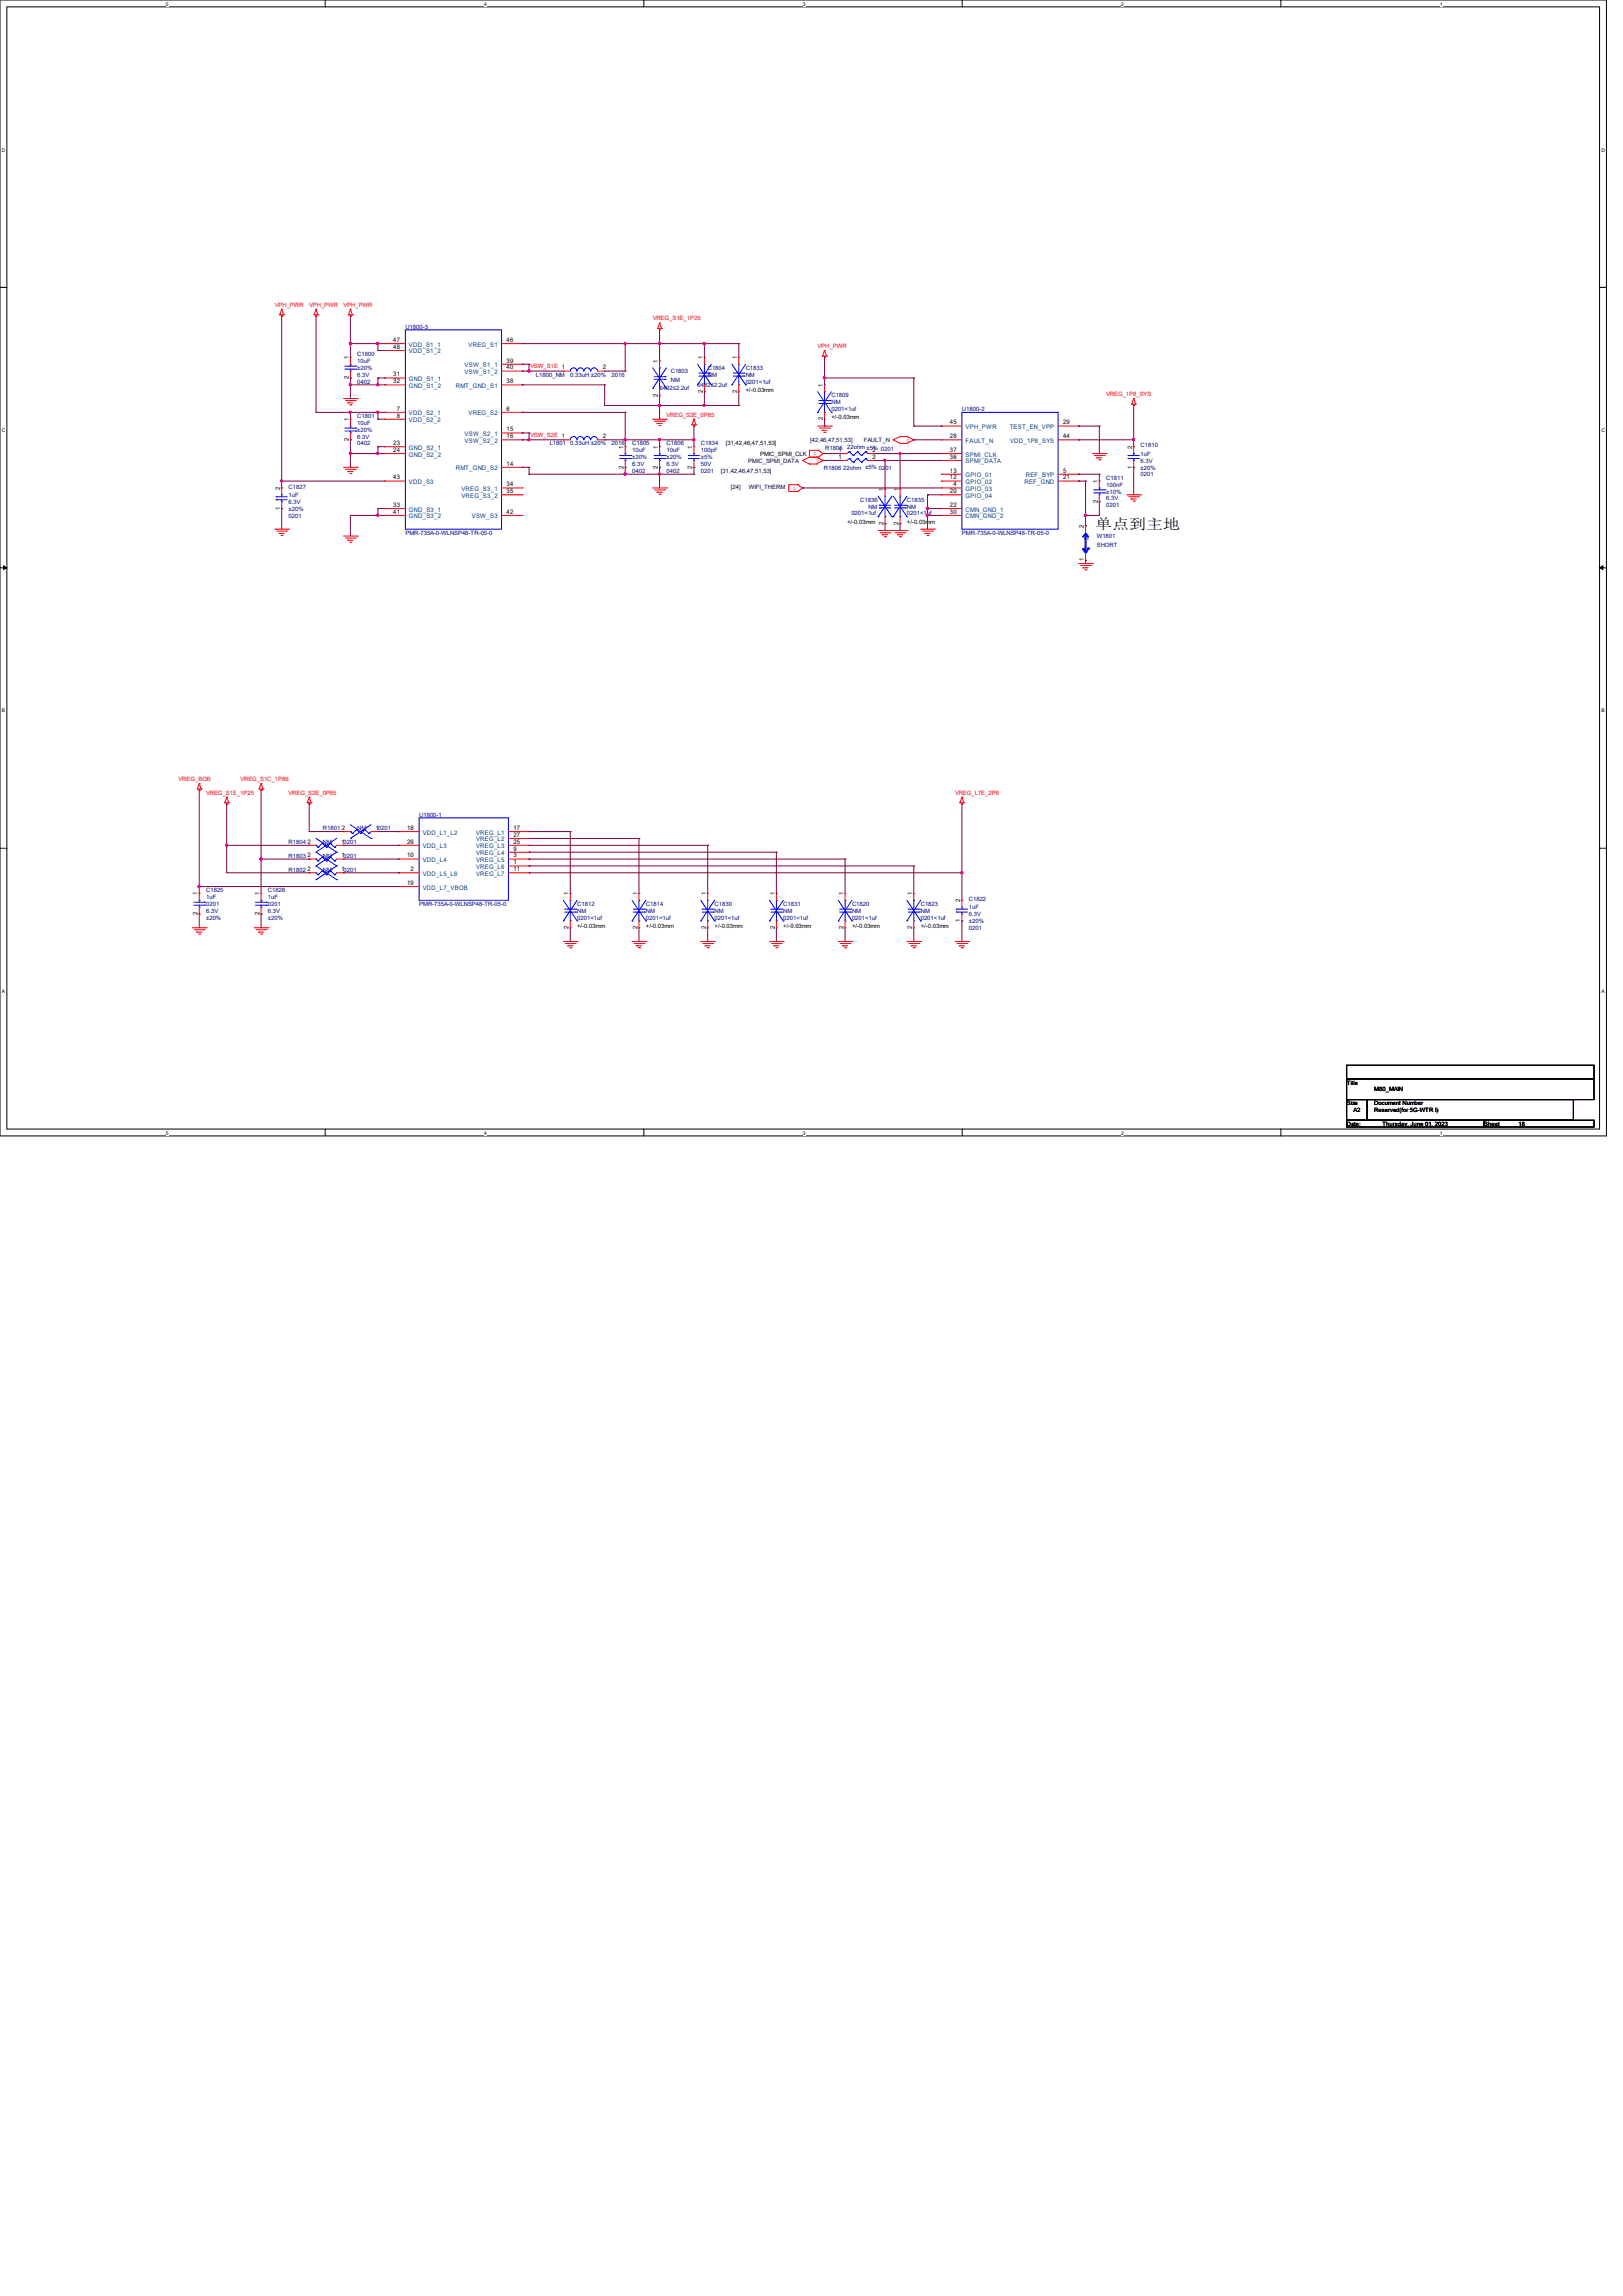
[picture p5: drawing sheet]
<svg xmlns="http://www.w3.org/2000/svg" width="210mm" height="297mm" viewBox="0 0 210 297" stroke-linecap="round" stroke-linejoin="round" font-family="sans-serif">
<defs><g id="words">
<text font-size="1.9" x="141.7" y="68.4">单点到主地</text>
<g font-size=".8" fill="#f00">
<text x="35.6" y="39.7">VPH_PWR</text>
<text x="40" y="39.7">VPH_PWR</text>
<text x="44.5" y="39.7">VPH_PWR</text>
<text x="84.5" y="41.4">VREG_S1E_1P25</text>
<text x="68.6" y="47.6">VSW_S1E 1</text>
<text x="105.8" y="45">VPH_PWR</text>
<text x="86.2" y="53.9">VREG_S2E_0P85</text>
<text x="143.1" y="51.2">VREG_1P8_SYS</text>
<text x="68.6" y="56.5">VSW_S2E 1</text>
<text x="105.3" y="58.9">o</text>
<text x="106" y="59.4" transform="rotate(-180 106 59.4)">o</text>
<text x="117.7" y="56.7" transform="rotate(-180 117.7 56.7)">o</text>
<text x="102.6" y="63.3">o</text>
<text x="23.1" y="101">VREG_BOB</text>
<text x="31.1" y="101">VREG_S1C_1P86</text>
<text x="26.7" y="102.8">VREG_S1E_1P25</text>
<text x="37.3" y="102.8">VREG_S2E_0P85</text>
<text x="123.6" y="102.8">VREG_L7E_2P8</text>
</g>
<g font-size=".8">
<text x="45.1" y="46.5" transform="rotate(-90 45.1 46.5)">1</text>
<text x="50.9" y="44.2">47</text>
<text x="50.9" y="45.1">48</text>
<text x="65.5" y="44.2">46</text>
<text x="65.5" y="46.9">39</text>
<text x="65.5" y="47.8">40</text>
<text x="78" y="47.8">2</text>
<text x="85.1" y="46.9" transform="rotate(-90 85.1 46.9)">1</text>
<text x="90.9" y="46.5" transform="rotate(-90 90.9 46.5)">1</text>
<text x="95.4" y="46.5" transform="rotate(-90 95.4 46.5)">1</text>
<text x="45.1" y="49" transform="rotate(-90 45.1 49)">2</text>
<text x="50.9" y="48.7">31</text>
<text x="50.9" y="49.6">32</text>
<text x="51.4" y="53.1">7</text>
<text x="65.5" y="49.6">38</text>
<text x="65.5" y="53.1">6</text>
<text x="85.1" y="51.3" transform="rotate(-90 85.1 51.3)">2</text>
<text x="90.9" y="50.8" transform="rotate(-90 90.9 50.8)">2</text>
<text x="95.4" y="50.8" transform="rotate(-90 95.4 50.8)">2</text>
<text x="96.5" y="50.7">+/-0.03mm</text>
<text x="106.5" y="50" transform="rotate(-90 106.5 50)">1</text>
<text x="45.1" y="57.1" transform="rotate(-90 45.1 57.1)">2</text>
<text x="45.1" y="54.5" transform="rotate(-90 45.1 54.5)">1</text>
<text x="50.9" y="57.6">23</text>
<text x="50.9" y="58.5">24</text>
<text x="51.4" y="54">8</text>
<text x="65.5" y="55.8">15</text>
<text x="65.5" y="56.7">16</text>
<text x="78" y="56.7">2</text>
<text x="80.7" y="58" transform="rotate(-90 80.7 58)">1</text>
<text x="85.1" y="58" transform="rotate(-90 85.1 58)">1</text>
<text x="89.6" y="58" transform="rotate(-90 89.6 58)">1</text>
<text x="93.9" y="57.5">[31,42,46,47,51,53]</text>
<text x="98.3" y="59">PMIC_SPMI_CLK</text>
<text x="106.5" y="54.4" transform="rotate(-90 106.5 54.4)">2</text>
<text x="107.6" y="54.2">+/-0.03mm</text>
<text x="108.5" y="59.4">1</text>
<text x="108.5" y="58.5">1</text>
<text x="112.9" y="59.4">2</text>
<text x="112.9" y="58.5">2</text>
<text x="122.9" y="54.9">45</text>
<text x="122.9" y="56.7">28</text>
<text x="122.9" y="58.5">37</text>
<text x="122.9" y="59.4">36</text>
<text x="137.5" y="54.9">29</text>
<text x="137.5" y="56.7">44</text>
<text x="146.5" y="58" transform="rotate(-90 146.5 58)">2</text>
<text x="36.2" y="65.9" transform="rotate(-90 36.2 65.9)">1</text>
<text x="36.2" y="63.4" transform="rotate(-90 36.2 63.4)">2</text>
<text x="50.9" y="62">43</text>
<text x="50.9" y="65.6">33</text>
<text x="65.5" y="60.2">14</text>
<text x="65.5" y="62.9">34</text>
<text x="65.5" y="63.8">35</text>
<text x="80.7" y="60.6" transform="rotate(-90 80.7 60.6)">2</text>
<text x="85.1" y="60.6" transform="rotate(-90 85.1 60.6)">2</text>
<text x="89.6" y="60.6" transform="rotate(-90 89.6 60.6)">2</text>
<text x="114.3" y="63.5" transform="rotate(-90 114.3 63.5)">1</text>
<text x="116.2" y="63.5" transform="rotate(-90 116.2 63.5)">1</text>
<text x="122.9" y="61.1">13</text>
<text x="122.9" y="62">12</text>
<text x="122.9" y="63.8">20</text>
<text x="122.9" y="65.6">22</text>
<text x="123.4" y="62.9">4</text>
<text x="137.5" y="61.1">5</text>
<text x="137.5" y="62">21</text>
<text x="142" y="65.1" transform="rotate(-90 142 65.1)">2</text>
<text x="142" y="62.5" transform="rotate(-90 142 62.5)">1</text>
<text x="146.5" y="60.6" transform="rotate(-90 146.5 60.6)">1</text>
<text x="50.9" y="66.5">41</text>
<text x="65.5" y="66.5">42</text>
<text x="109.6" y="67.7">+/-0.03mm</text>
<text x="114.3" y="67.9" transform="rotate(-90 114.3 67.9)">2</text>
<text x="116.2" y="67.9" transform="rotate(-90 116.2 67.9)">2</text>
<text x="117.4" y="67.7">+/-0.03mm</text>
<text x="122.9" y="66.5">30</text>
<text x="140.2" y="68.3" transform="rotate(-90 140.2 68.3)">2</text>
<text x="140.2" y="72.6" transform="rotate(-90 140.2 72.6)">1</text>
<text x="44.2" y="107.4">2</text>
<text x="48.6" y="107.4">10201</text>
<text x="52.7" y="107.4">18</text>
<text x="66.4" y="107.4">17</text>
<text x="39.8" y="109.1">2</text>
<text x="39.8" y="112.7">2</text>
<text x="39.8" y="110.9">2</text>
<text x="44.2" y="109.1">10201</text>
<text x="44.2" y="112.7">10201</text>
<text x="44.2" y="110.9">10201</text>
<text x="52.7" y="109.1">26</text>
<text x="52.7" y="110.9">10</text>
<text x="53.1" y="112.7">2</text>
<text x="66.4" y="108.2">27</text>
<text x="66.4" y="109.1">25</text>
<text x="66.4" y="110">9</text>
<text x="66.4" y="110.9">3</text>
<text x="66.4" y="111.8">1</text>
<text x="66.4" y="112.7">11</text>
<text x="25.6" y="118.4" transform="rotate(-90 25.6 118.4)">2</text>
<text x="25.6" y="115.8" transform="rotate(-90 25.6 115.8)">1</text>
<text x="33.6" y="118.4" transform="rotate(-90 33.6 118.4)">2</text>
<text x="33.6" y="115.8" transform="rotate(-90 33.6 115.8)">1</text>
<text x="52.7" y="114.5">19</text>
<text x="73.6" y="115.8" transform="rotate(-90 73.6 115.8)">1</text>
<text x="82.5" y="115.8" transform="rotate(-90 82.5 115.8)">1</text>
<text x="91.4" y="115.8" transform="rotate(-90 91.4 115.8)">1</text>
<text x="100.2" y="115.8" transform="rotate(-90 100.2 115.8)">1</text>
<text x="109.1" y="115.8" transform="rotate(-90 109.1 115.8)">1</text>
<text x="118" y="115.8" transform="rotate(-90 118 115.8)">1</text>
<text x="124.2" y="119.3" transform="rotate(-90 124.2 119.3)">1</text>
<text x="124.2" y="116.7" transform="rotate(-90 124.2 116.7)">2</text>
<text x="73.6" y="120.2" transform="rotate(-90 73.6 120.2)">2</text>
<text x="74.7" y="120">+/-0.03mm</text>
<text x="82.5" y="120.2" transform="rotate(-90 82.5 120.2)">2</text>
<text x="83.6" y="120">+/-0.03mm</text>
<text x="91.4" y="120.2" transform="rotate(-90 91.4 120.2)">2</text>
<text x="92.5" y="120">+/-0.03mm</text>
<text x="100.2" y="120.2" transform="rotate(-90 100.2 120.2)">2</text>
<text x="101.4" y="120">+/-0.03mm</text>
<text x="109.1" y="120.2" transform="rotate(-90 109.1 120.2)">2</text>
<text x="110.2" y="120">+/-0.03mm</text>
<text x="118" y="120.2" transform="rotate(-90 118 120.2)">2</text>
<text x="119.1" y="120">+/-0.03mm</text>
<text x="174.3" y="140.3">Title</text>
<text x="174.3" y="143">Size</text>
<text x="175.1" y="143.8">A2</text>
<text x="177.8" y="143">Document Number</text>
<text x="177.8" y="143.8">Reserved(for 5G-WTR I)</text>
<text x="177.8" y="141.2">M80_MAIN</text>
<text x="174.3" y="145.6">Date:</text>
<text x="178.9" y="145.6">Thursday, June 01, 2023</text>
<text x="192" y="145.6">Sheet</text>
<text x="196.5" y="145.6">18</text>
</g>
<g font-size=".8" fill="#000080">
<text x="46.2" y="46.1">C1800</text>
<text x="46.2" y="46.9">10uF</text>
<text x="46.2" y="47.8">±20%</text>
<text x="52.5" y="42.5">U1800-3</text>
<text x="91.6" y="47.8">C1804</text>
<text x="96.5" y="47.8">C1833</text>
<text x="46.2" y="49.6">0402</text>
<text x="46.2" y="48.7">6.3V</text>
<text x="69.3" y="48.7">L1800_NM</text>
<text x="73.8" y="48.7">0.33uH ±20%</text>
<text x="79.1" y="48.7">2016</text>
<text x="85.3" y="50.5">0402≤2.2uf</text>
<text x="86.8" y="48.3">C1803</text>
<text x="86.8" y="49.4">NM</text>
<text x="90.3" y="50.1">0402≤2.2uf</text>
<text x="91.6" y="48.7">NM</text>
<text x="96.5" y="48.7">NM</text>
<text x="96.5" y="49.6">0201&lt;1uf</text>
<text x="107.6" y="51.4">C1809</text>
<text x="107.6" y="52.3">NM</text>
<text x="107.6" y="53.2">0201&lt;1uf</text>
<text x="124.5" y="53.2">U1800-2</text>
<text x="46.2" y="54.1">C1801</text>
<text x="46.2" y="54.9">10uF</text>
<text x="46.2" y="57.6">0402</text>
<text x="46.2" y="56.7">6.3V</text>
<text x="46.2" y="55.8">±20%</text>
<text x="71.1" y="57.6">L1801</text>
<text x="73.8" y="57.6">0.33uH ±20%</text>
<text x="79.1" y="57.6">2016</text>
<text x="81.8" y="57.6">C1805</text>
<text x="81.8" y="58.5">10uF</text>
<text x="81.8" y="59.4">±20%</text>
<text x="86.2" y="57.6">C1806</text>
<text x="86.2" y="58.5">10uF</text>
<text x="86.2" y="59.4">±20%</text>
<text x="90.7" y="57.6">C1834</text>
<text x="90.7" y="58.5">100pF</text>
<text x="90.7" y="59.4">±5%</text>
<text x="106.8" y="58.2">R1805</text>
<text x="109.6" y="58.1">22ohm ±5%</text>
<text x="114" y="58.3">0201</text>
<text x="147.6" y="57.9">C1810</text>
<text x="147.6" y="59">1uF</text>
<text x="147.6" y="59.9">6.3V</text>
<text x="37.3" y="63.2">C1827</text>
<text x="37.3" y="64.3">1uF</text>
<text x="37.3" y="65.2">6.3V</text>
<text x="81.8" y="61.2">0402</text>
<text x="81.8" y="60.3">6.3V</text>
<text x="86.2" y="61.2">0402</text>
<text x="86.2" y="60.3">6.3V</text>
<text x="90.7" y="61.2">0201</text>
<text x="90.7" y="60.3">50V</text>
<text x="106.6" y="60.8">R1806</text>
<text x="109.1" y="60.7">22ohm ±5% 0201</text>
<text x="111.3" y="64.9">C1836</text>
<text x="112.4" y="65.8">NM</text>
<text x="117.4" y="64.9">C1835</text>
<text x="117.4" y="65.8">NM</text>
<text x="143.1" y="62.1">C1811</text>
<text x="143.1" y="62.9">100nF</text>
<text x="143.1" y="65.6">0201</text>
<text x="143.1" y="64.7">6.3V</text>
<text x="143.1" y="63.8">±10%</text>
<text x="147.6" y="61.6">0201</text>
<text x="147.6" y="60.7">±20%</text>
<text x="37.3" y="67">0201</text>
<text x="37.3" y="66.1">±20%</text>
<text x="52.5" y="69.2">PMR-735A-0-WLNSP48-TR-05-0</text>
<text x="110.2" y="66.7">0201&lt;1uf</text>
<text x="117.4" y="66.7">0201&lt;1uf</text>
<text x="124.5" y="69.2">PMR-735A-0-WLNSP48-TR-05-0</text>
<text x="141.9" y="69.6">W1801</text>
<text x="141.9" y="70.7">SHORT</text>
<text x="41.8" y="107.4">R1801</text>
<text x="46.2" y="107.4">NM</text>
<text x="54.2" y="105.6">U1800-1</text>
<text x="37.3" y="109.2">R1804</text>
<text x="37.3" y="112.7">R1802</text>
<text x="37.3" y="111">R1803</text>
<text x="41.8" y="109.2">NM</text>
<text x="41.8" y="112.7">NM</text>
<text x="41.8" y="111">NM</text>
<text x="26.7" y="115.4">C1825</text>
<text x="26.7" y="116.3">1uF</text>
<text x="26.7" y="117.2">0201</text>
<text x="26.7" y="118.1">6.3V</text>
<text x="26.7" y="119">±20%</text>
<text x="34.7" y="115.4">C1826</text>
<text x="34.7" y="116.3">1uF</text>
<text x="34.7" y="117.2">0201</text>
<text x="34.7" y="118.1">6.3V</text>
<text x="34.7" y="119">±20%</text>
<text x="54.2" y="117.2">PMR-735A-0-WLNSP48-TR-05-0</text>
<text x="74.7" y="117.2">C1812</text>
<text x="74.7" y="118.1">NM</text>
<text x="74.7" y="119">0201&lt;1uf</text>
<text x="83.6" y="117.2">C1814</text>
<text x="83.6" y="118.1">NM</text>
<text x="83.6" y="119">0201&lt;1uf</text>
<text x="92.5" y="117.2">C1830</text>
<text x="92.5" y="118.1">NM</text>
<text x="92.5" y="119">0201&lt;1uf</text>
<text x="101.4" y="117.2">C1831</text>
<text x="101.4" y="118.1">NM</text>
<text x="101.4" y="119">0201&lt;1uf</text>
<text x="110.2" y="117.2">C1820</text>
<text x="110.2" y="118.1">NM</text>
<text x="110.2" y="119">0201&lt;1uf</text>
<text x="119.1" y="117.2">C1823</text>
<text x="119.1" y="118.1">NM</text>
<text x="119.1" y="119">0201&lt;1uf</text>
<text x="125.4" y="116.5">C1822</text>
<text x="125.4" y="117.6">1uF</text>
<text x="125.4" y="118.5">6.3V</text>
<text x="125.4" y="119.4">±20%</text>
<text x="125.4" y="120.3">0201</text>
</g>
<g font-size=".8" fill="#004080">
<text x="52.9" y="44.8">VDD_S1_1</text>
<text x="52.9" y="45.7">VDD_S1_2</text>
<text x="60.1" y="47.5">VSW_S1_1</text>
<text x="60.6" y="44.8">VREG_S1</text>
<text x="52.9" y="49.3">GND_S1_1</text>
<text x="52.9" y="50.2">GND_S1_2</text>
<text x="52.9" y="53.7">VDD_S2_1</text>
<text x="59" y="50.2">RMT_GND_S1</text>
<text x="60.1" y="48.4">VSW_S1_2</text>
<text x="60.6" y="53.7">VREG_S2</text>
<text x="52.9" y="54.6">VDD_S2_2</text>
<text x="52.9" y="58.2">GND_S2_1</text>
<text x="52.9" y="59.1">GND_S2_2</text>
<text x="60.1" y="56.4">VSW_S2_1</text>
<text x="60.1" y="57.3">VSW_S2_2</text>
<text x="124.9" y="55.5">VPH_PWR</text>
<text x="124.9" y="57.3">FAULT_N</text>
<text x="124.9" y="59.1">SPMI_CLK</text>
<text x="124.9" y="59.9">SPMI_DATA</text>
<text x="130.6" y="55.5">TEST_EN_VPP</text>
<text x="130.7" y="57.3">VDD_1P8_SYS</text>
<text x="52.9" y="62.6">VDD_S3</text>
<text x="59" y="60.8">RMT_GND_S2</text>
<text x="59.7" y="63.5">VREG_S3_1</text>
<text x="59.7" y="64.4">VREG_S3_2</text>
<text x="124.9" y="61.7">GPIO_01</text>
<text x="124.9" y="62.6">GPIO_02</text>
<text x="124.9" y="63.5">GPIO_03</text>
<text x="124.9" y="64.4">GPIO_04</text>
<text x="132.6" y="62.6">REF_GND</text>
<text x="132.7" y="61.7">REF_BYP</text>
<text x="52.9" y="66.2">GND_S3_1</text>
<text x="52.9" y="67.1">GND_S3_2</text>
<text x="61" y="67.1">VSW_S3</text>
<text x="124.9" y="66.2">CMN_GND_1</text>
<text x="124.9" y="67.1">CMN_GND_2</text>
<text x="140.8" y="71.1" transform="rotate(-90 140.8 71.1)">1</text>
<text x="140.8" y="69.8" transform="rotate(-90 140.8 69.8)">2</text>
<text x="54.7" y="108">VDD_L1_L2</text>
<text x="61.6" y="108">VREG_L1</text>
<text x="54.7" y="109.7">VDD_L3</text>
<text x="54.7" y="111.5">VDD_L4</text>
<text x="54.7" y="113.3">VDD_L5_L6</text>
<text x="61.6" y="108.8">VREG_L2</text>
<text x="61.6" y="109.7">VREG_L3</text>
<text x="61.6" y="110.6">VREG_L4</text>
<text x="61.6" y="111.5">VREG_L5</text>
<text x="61.6" y="112.4">VREG_L6</text>
<text x="61.6" y="113.3">VREG_L7</text>
<text x="54.7" y="115.1">VDD_L7_VBOB</text>
</g>
<g font-size=".8" fill="#000040">
<text x="96.8" y="59.9">PMIC_SPMI_DATA</text>
<text x="104.8" y="57.2">[42,46,47,51,53]</text>
<text x="111.8" y="57.2">FAULT_N</text>
<text x="93.3" y="61.2">[31,42,46,47,51,53]</text>
<text x="94.6" y="63.3">[24]</text>
<text x="96.9" y="63.3">WIFI_THERM</text>
</g>
<g font-size=".6">
<text x="21.5" y=".7">5</text>
<text x="62.7" y=".7">4</text>
<text x="103.9" y=".7">3</text>
<text x="145.1" y=".7">2</text>
<text x="186.3" y=".7">1</text>
<text x=".3" y="19.6">D</text>
<text x="207.2" y="19.6">D</text>
<text x=".3" y="55.9">C</text>
<text x="207.2" y="55.9">C</text>
<text x=".3" y="92.2">B</text>
<text x="207.2" y="92.2">B</text>
<text x=".3" y="128.4">A</text>
<text x="207.2" y="128.4">A</text>
<text x="21.5" y="146.8">5</text>
<text x="62.7" y="146.8">4</text>
<text x="103.9" y="146.8">3</text>
<text x="145.1" y="146.8">2</text>
<text x="186.3" y="146.8">1</text>
</g>
</g></defs>
<path d="M0 0h207.9v146.9h-207.9zM.9 .9h206.1v145.1h-206.1z" fill="none" stroke="#000" stroke-width=".13"/>
<g fill="#fff">
<path d="M21.5 .1h.3v.7h-.3z"/>
<path d="M21.5 146.2h.3v.7h-.3z"/>
</g>
<path d="M42.1 0v.9M42.1 146v.9" fill="none" stroke="#000" stroke-width=".13"/>
<g fill="#fff">
<path d="M62.7 .1h.3v.7h-.3z"/>
<path d="M62.7 146.2h.3v.7h-.3z"/>
</g>
<path d="M83.3 0v.9M83.3 146v.9" fill="none" stroke="#000" stroke-width=".13"/>
<g fill="#fff">
<path d="M103.9 .1h.3v.7h-.3z"/>
<path d="M103.9 146.2h.3v.7h-.3z"/>
</g>
<path d="M124.5 0v.9M124.5 146v.9" fill="none" stroke="#000" stroke-width=".13"/>
<g fill="#fff">
<path d="M145.1 .1h.3v.7h-.3z"/>
<path d="M145.1 146.2h.3v.7h-.3z"/>
</g>
<path d="M165.7 0v.9M165.7 146v.9" fill="none" stroke="#000" stroke-width=".13"/>
<g fill="#fff">
<path d="M186.3 .1h.3v.7h-.3z"/>
<path d="M186.3 146.2h.3v.7h-.3z"/>
<path d="M.3 19h.4v.7h-.4z"/>
<path d="M207.2 19h.5v.7h-.5z"/>
<path d="M.3 55.3h.4v.7h-.4z"/>
<path d="M207.2 55.3h.5v.7h-.5z"/>
</g>
<path d="M0 37.2h.9M207 37.2h.9" fill="none" stroke="#000" stroke-width=".13"/>
<g fill="#fff">
<path d="M.3 91.6h.4v.7h-.4z"/>
<path d="M207.2 91.6h.4v.7h-.4z"/>
</g>
<path d="M0 73.4h.9M207 73.4h.9" fill="none" stroke="#000" stroke-width=".13"/>
<path d="M.5 73.2l.4 .2-.4 .3zM207 73.4l.4-.2v.5z" fill="#000" stroke="#000" stroke-width=".13"/>
<g fill="#fff">
<path d="M.3 127.8h.3v.8h-.3z"/>
<path d="M207.2 127.8h.4v.8h-.4z"/>
</g>
<path d="M0 109.7h.9M207 109.7h.9M174.2 137.8h32v1.8h-32zM174.2 139.6h32v2.6h-32zM174.2 142.2h2.7v2.7h-2.7zM174.2 144.9h17.8v.9h-17.8zM176.9 142.2h26.7v2.7h-26.7zM192 144.9h14.2v.9h-14.2z" fill="none" stroke="#000" stroke-width=".13"/>
<g fill="none" stroke="#f00" stroke-width=".13">
<path d="M36.2 40.7h.1M36.2 40.7h.5M36.4 40.9h.1M36.4 40h.1M36.4 40.7v.2M36.4 40l.3 .7M36.4 40l-.2 .7M36.7 40.7h.1M40.6 40.7h.1M40.6 40.7h.5M40.9 40.9h.1M40.9 40h.1"/>
<path d="M40.9 40.7v.2M40.9 40l.2 .7M40.9 40l-.3 .7M41.1 40.7h.1M44.4 51.6h1.8M44.7 51.8h1.3M45 52.1h.1M45 52.1h.7M45.1 40.7h.1M45.1 40.7h.5M45.3 52.4h.1M45.3 40.9h.1"/>
<path d="M45.3 40h.1M45.3 54.2h.1M45.3 56.9h.1M45.3 46.2h.1M45.3 48.9h.1M45.3 40.7v.2M45.3 46.2v.9M45.3 48v.9M45.3 54.2v.9M45.3 56v.9M45.3 40l.3 .7M45.3 40l-.2 .7"/>
<path d="M45.4 52.4h.1M45.6 40.7h.1M46 51.8h.1M46.2 51.6h.1M49.8 44.4h.1M49.8 45.3h.1M49.8 48.9h.1M49.8 49.8h.1M49.8 53.3h.1M49.8 54.2h.1M49.8 57.8h.1M49.8 58.7h.1"/>
<path d="M49.8 58.7h2.7M49.8 54.2h2.7M49.8 44.4h2.7M49.8 45.3h2.7M49.8 48.9h2.7M49.8 49.8h2.7M49.8 53.3h2.7M49.8 57.8h2.7M64.9 48h2.7M64.9 56.9h2.7M64.9 44.4h2.7M64.9 49.8h2.7"/>
<path d="M64.9 53.3h2.7M64.9 47.1h2.7M64.9 56h2.7M67.6 44.4h.1M67.6 47.1h.1M67.6 48h.1M67.6 49.8h.1M67.6 53.3h.1M67.6 56h.1M67.6 56.9h.1M72.9 48h.1M72.9 56.9h.1"/>
<path d="M72.9 48h.9M72.9 56.9h.9M77.3 48h.9M77.3 56.9h.9M78.2 48h.1M78.2 56.9h.1M80.9 57.8h.1M80.9 57.8v.9M80.9 59.6v.9M84.5 54.2h1.7M84.7 54.5h1.3M85 54.8h.1"/>
<path d="M85 54.8h.7M85.1 42.5h.1M85.1 42.5h.5M85.3 55h.1M85.3 42.7h.1M85.3 41.8h.1M85.3 46.7h.1M85.3 51.1h.1M85.3 57.8h.1M85.3 42.5v.2M85.3 46.7v.9M85.3 50.2v.9"/>
<path d="M85.3 57.8v.9M85.3 59.6v.9M85.3 41.8l.3 .7M85.3 41.8l-.2 .7M85.4 55h.1M85.6 42.5h.1M86 54.5h.1M86.2 54.2h.1M89.5 54.9h.1M89.5 54.9h.5M89.8 55.1h.1M89.8 54.2h.1"/>
<path d="M89.8 57.8h.1M89.8 54.9v.2M89.8 57.8v.9M89.8 59.6v.9M89.8 54.2l.2 .7M89.8 54.2l-.3 .7M90 54.9h.1M91.1 46.2h.1M91.1 50.7h.1M91.1 46.2v.9M91.1 49.8v.9M95.6 46.2h.1"/>
<path d="M95.6 50.7h.1M95.6 46.2v.9M95.6 49.8v.9M103.8 59.6h.1M103.8 59.6l.9 .4M104.7 59.1h.1M104.7 59.1h.9M104.7 59.1l-.9 .5M105.6 59.1h.1M105.6 59.1l.9 .5M105.8 55.1h1.8M105.9 58.3h.1"/>
<path d="M105.9 59.1h.1M105.9 58.3h-1.2v.8h1.2M105.9 58.3l.6 .4-.6 .4M106 55.4h1.3M106.3 55.7h.1M106.3 55.7h.7M106.4 46.1h.1M106.4 46.1h.5M106.5 59.6h.1M106.5 59.6l-.9 .4M106.6 55.9h.2M106.7 46.2h.1"/>
<path d="M106.7 45.3h.1M106.7 49.8h.1M106.7 54.2h.1M106.7 46.1v.1M106.7 49.8v.9M106.7 53.3v.9M106.7 45.3l.2 .8M106.7 45.3l-.3 .8M106.8 55.9h.1M106.9 46.1h.1M107.3 55.4h.1M107.6 55.1h.1"/>
<path d="M108.7 59.6h.1M108.7 58.7h.1M108.7 58.7h.9M108.7 59.6h.9M112.3 58.7h.9M112.3 59.6h.9M113.2 59.6h.1M113.2 58.7h.1M115.6 56.9h.1M115.6 56.9l.9 .5M116.5 57.4h.1M116.5 56.5h.1"/>
<path d="M116.5 57.4h.8M116.5 56.5h.8M116.5 56.5l-.9 .4M117.3 57.4h.1M117.3 56.5h.1M117.3 56.5l.9 .4M118.2 56.9h.1M118.2 56.9l-.9 .5M121.8 55.1h.1M121.8 56.9h.1M121.8 58.7h.1M121.8 59.6h.1"/>
<path d="M121.8 55.1h2.7M121.8 58.7h2.7M121.8 59.6h2.7M121.8 56.9h2.7M136.9 55.1h2.7M136.9 56.9h2.7M139.6 55.1h.1M139.6 56.9h.1M141.4 58.7h1.7M141.6 58.9h1.3M141.9 59.2h.1M141.9 59.2h.7"/>
<path d="M142.2 59.5h.1M142.3 59.5h.1M142.9 58.9h.1M143.1 58.7h.1M146.4 52.3h.1M146.4 52.3h.5M146.7 52.5h.1M146.7 51.6h.1M146.7 57.8h.1M146.7 52.3v.2M146.7 57.8v.9M146.7 59.6v.9"/>
<path d="M146.7 51.6l.2 .7M146.7 51.6l-.3 .7M146.9 52.3h.1M35.6 68.5h1.7M35.8 68.7h1.3M36.1 69h.1M36.1 69h.7M36.4 69.3h.1M36.4 65.8h.1M36.4 63.1h.1M36.4 63.1v.9M36.4 64.9v.9"/>
<path d="M36.5 69.3h.1M37.1 68.7h.1M37.3 68.5h.1M44.4 60.5h1.8M44.4 69.3h1.8M44.7 60.7h1.3M44.7 69.6h1.3M45 61h.1M45 69.9h.1M45 61h.7M45 69.9h.7M45.3 61.3h.1"/>
<path d="M45.3 70.1h.1M45.4 61.3h.1M45.4 70.1h.1M46 60.7h.1M46 69.6h.1M46.2 60.5h.1M46.2 69.3h.1M49.8 62.2h.1M49.8 65.8h.1M49.8 66.7h.1M49.8 62.2h2.7M49.8 65.8h2.7"/>
<path d="M49.8 66.7h2.7M64.9 60.5h2.7M64.9 63.1h2.7M64.9 64h2.7M64.9 66.7h2.7M67.6 60.5h.1M67.6 63.1h.1M67.6 64h.1M67.6 66.7h.1M80.9 60.5h.1M84.5 63.1h1.7M84.7 63.4h1.3"/>
<path d="M85 63.7h.1M85 63.7h.7M85.3 63.9h.1M85.3 60.5h.1M85.4 63.9h.1M86 63.4h.1M86.2 63.1h.1M89.8 60.5h.1M103.2 62.7h.1M103.2 63.6h.1M103.2 62.7h-1.1v.9h1.1M103.2 62.7l.6 .4-.6 .5"/>
<path d="M104.7 60h.1M104.7 60h.9M105.6 60h.1M113.6 68.6h1.8M113.9 68.9h1.2M114.1 69.2h.1M114.1 69.2h.8M114.4 69.4h.2M114.5 63.3h.1M114.5 67.7h.1M114.5 63.3v.9M114.5 66.8v.9"/>
<path d="M114.6 69.4h.1M115.1 68.9h.1M115.4 68.6h.1M115.6 68.6h1.7M115.8 68.9h1.3M116.1 69.2h.1M116.1 69.2h.7M116.4 69.4h.1M116.5 63.3h.1M116.5 67.7h.1M116.5 63.3v.9M116.5 66.8v.9"/>
<path d="M116.5 69.4h.1M117.1 68.9h.1M117.3 68.6h.1M119.1 68.5h1.8M119.4 68.7h1.2M119.7 69h.1M119.7 69h.7M119.9 69.3h.2M120.1 69.3h.1M120.6 68.7h.1M120.9 68.5h.1M121.8 61.3h.1"/>
<path d="M121.8 62.2h.1M121.8 63.1h.1M121.8 64h.1M121.8 65.8h.1M121.8 66.7h.1M121.8 63.1h2.7M121.8 64h2.7M121.8 61.3h2.7M121.8 62.2h2.7M121.8 65.8h2.7M121.8 66.7h2.7M136.9 61.3h2.7"/>
<path d="M136.9 62.2h2.7M139.6 61.3h.1M139.6 62.2h.1M139.6 72.9h1.8M139.8 73.2h1.3M140.1 73.4h.1M140.1 73.4h.7M140.4 73.7h.1M140.5 72.5h.1M140.5 68h.1M140.5 68v.9M140.5 71.6v.9"/>
<path d="M140.5 73.7h.1M141.1 73.2h.1M141.4 72.9h.1M142.2 62.2h.1M142.2 64.9h.1M142.2 62.2v.9M142.2 64v.9M145.8 64h1.8M146 64.3h1.3M146.3 64.6h.1M146.3 64.6h.7M146.6 64.8h.2"/>
<path d="M146.7 60.5h.1M146.8 64.8h.1M147.3 64.3h.1M147.6 64h.1M25.5 102.1h.1M25.5 102.1h.5M25.8 102.2h.1M25.8 101.3h.1M25.8 115.6h.1M25.8 118.2h.1M25.8 102.1v.1M25.8 115.6v.9"/>
<path d="M25.8 117.3v.9M25.8 101.3l.2 .8M25.8 101.3l-.3 .8M26 102.1h.1M29.1 103.8h.1M29.1 103.8h.5M29.3 104h.1M29.3 103.1h.1M29.3 103.8v.2M29.3 103.1l.3 .7M29.3 103.1l-.2 .7M29.6 103.8h.1"/>
<path d="M33.5 102.1h.1M33.5 102.1h.5M33.8 102.2h.1M33.8 101.3h.1M33.8 115.6h.1M33.8 118.2h.1M33.8 102.1v.1M33.8 115.6v.9M33.8 117.3v.9M33.8 101.3l.2 .8M33.8 101.3l-.3 .8M34 102.1h.1"/>
<path d="M39.8 103.8h.1M39.8 103.8h.5M40 104h.1M40 103.1h.1M40 109.3h.1M40 112.9h.1M40 111.1h.1M40 103.8v.2M40 103.1l.3 .7M40 103.1l-.2 .7M40 109.3h.9M40 111.1h.9"/>
<path d="M40 112.9h.9M40.3 103.8h.1M43.6 109.3h.8M43.6 111.1h.8M43.6 112.9h.8M44.4 109.3h.1M44.4 107.6h.1M44.4 112.9h.1M44.4 111.1h.1M44.4 107.6h.9M48 107.6h.9M48.9 107.6h.1"/>
<path d="M51.6 107.6h.1M51.6 109.3h.1M51.6 111.1h.1M51.6 112.9h.1M51.6 114.7h.1M51.6 109.3h2.6M51.6 107.6h2.6M51.6 111.1h2.6M51.6 112.9h2.6M51.6 114.7h2.6M65.8 109.3h2.7M65.8 107.6h2.7"/>
<path d="M65.8 111.1h2.7M65.8 112.9h2.7M65.8 108.5h2.7M65.8 110.2h2.7M65.8 112h2.7M68.5 107.6h.1M68.5 108.5h.1M68.5 109.3h.1M68.5 110.2h.1M68.5 111.1h.1M68.5 112h.1M68.5 112.9h.1"/>
<path d="M73.8 115.6h.1M73.8 115.6v.9M73.8 119.1v.9M82.7 115.6h.1M82.7 115.6v.9M82.7 119.1v.9M91.6 115.6h.1M91.6 115.6v.9M91.6 119.1v.9M100.5 115.6h.1M100.5 115.6v.9M100.5 119.1v.9"/>
<path d="M109.3 115.6h.1M109.3 115.6v.9M109.3 119.1v.9M118.2 115.6h.1M118.2 115.6v.9M118.2 119.1v.9M124.2 103.8h.1M124.2 103.8h.5M124.5 104h.1M124.5 103.1h.1M124.5 119.1h.1M124.5 116.5h.1"/>
<path d="M124.5 103.8v.2M124.5 116.5v.8M124.5 118.2v.9M124.5 103.1l.2 .7M124.5 103.1l-.3 .7M124.7 103.8h.1M24.9 120h1.8M25.1 120.3h1.3M25.4 120.6h.1M25.4 120.6h.7M25.7 120.8h.2M25.9 120.8h.1"/>
<path d="M26.4 120.3h.1M26.7 120h.1M32.9 120h1.8M33.1 120.3h1.3M33.4 120.6h.1M33.4 120.6h.7M33.7 120.8h.2M33.9 120.8h.1M34.4 120.3h.1M34.7 120h.1M72.9 121.8h1.8M73.2 122h1.2"/>
<path d="M73.4 122.3h.1M73.4 122.3h.7M73.7 122.6h.2M73.8 120h.1M73.9 122.6h.1M74.4 122h.1M74.7 121.8h.1M81.8 121.8h1.8M82 122h1.3M82.3 122.3h.1M82.3 122.3h.7M82.6 122.6h.2"/>
<path d="M82.7 120h.1M82.8 122.6h.1M83.3 122h.1M83.6 121.8h.1M90.7 121.8h1.8M90.9 122h1.3M91.2 122.3h.1M91.2 122.3h.7M91.5 122.6h.2M91.6 120h.1M91.7 122.6h.1M92.2 122h.1"/>
<path d="M92.5 121.8h.1M99.6 121.8h1.7M99.8 122h1.3M100.1 122.3h.1M100.1 122.3h.7M100.4 122.6h.1M100.5 120h.1M100.5 122.6h.1M101.1 122h.1M101.3 121.8h.1M108.5 121.8h1.7M108.7 122h1.3"/>
<path d="M109 122.3h.1M109 122.3h.7M109.3 122.6h.1M109.3 120h.1M109.4 122.6h.1M110 122h.1M110.2 121.8h.1M117.3 121.8h1.8M117.6 122h1.3M117.9 122.3h.1M117.9 122.3h.7M118.2 122.6h.1"/>
<path d="M118.2 120h.1M118.3 122.6h.1M118.9 122h.1M119.1 121.8h.1M123.6 121.8h1.7M123.8 122h1.3M124.1 122.3h.1M124.1 122.3h.7M124.4 122.6h.1M124.5 122.6h.1M125.1 122h.1M125.3 121.8h.1"/>
</g>
<g fill="none" stroke="#00f" stroke-width=".13">
<path d="M44.6 55.4h1.5M44.6 55.8h1.5M44.6 47.4h1.5M44.6 47.8h1.5M45.3 55.1h.1M45.3 56h.1M45.3 47.1h.1M45.3 48h.1M45.3 47.1v.3M45.3 47.8v.2M45.3 55.1v.3M45.3 55.8v.2"/>
<path d="M46.1 55.4h.1M46.1 55.8h.1M46.1 47.4h.1M46.1 47.8h.1M52.5 42.7h12.4v25.8h-12.4zM73.8 48a.42 .42 0 0 1 .4-.4 .42 .42 0 0 1 .4 .4M73.8 56.9a.42 .42 0 0 1 .4-.4 .42 .42 0 0 1 .4 .4M74.7 48a.42 .42 0 0 1 .4-.4 .42 .42 0 0 1 .4 .4M74.7 56.9a.42 .42 0 0 1 .4-.4 .42 .42 0 0 1 .4 .4M75.6 48a.42 .42 0 0 1 .4-.4 .42 .42 0 0 1 .4 .4M75.6 56.9a.42 .42 0 0 1 .4-.4 .42 .42 0 0 1 .4 .4M76.5 48a.42 .42 0 0 1 .4-.4 .42 .42 0 0 1 .4 .4"/>
<path d="M76.5 56.9a.42 .42 0 0 1 .4-.4 .42 .42 0 0 1 .4 .4M80.2 59.3h1.4M80.2 58.9h1.4M80.9 58.7h.1M80.9 59.6h.1M80.9 58.7v.2M80.9 59.3v.3M81.6 58.9h.1M81.6 59.3h.1M84.5 50.2h.1M84.5 47.6l1.7 2.6M84.6 59.3h1.5"/>
<path d="M84.6 58.9h1.5M84.6 48.7h1.5M84.6 49.1h1.5M85.3 47.6h.1M85.3 50.2h.1M85.3 58.7h.1M85.3 59.6h.1M85.3 47.6v1.1M85.3 49.1v1.1M85.3 58.7v.2M85.3 59.3v.3M86.1 48.7h.1"/>
<path d="M86.1 49.1h.1M86.1 58.9h.1M86.1 59.3h.1M86.2 50.2h.1M86.2 47.6l-1.7 2.6M89.1 58.9h.1M89.1 59.3h.1M89.1 59.3h1.4M89.1 58.9h1.4M89.8 58.7h.1M89.8 59.6h.1M89.8 58.7v.2"/>
<path d="M89.8 59.3v.3M90.3 49.8h.1M90.3 47.1l1.7 2.7M90.4 48.3h1.4M90.4 48.6h1.4M91.1 47.1h.1M91.1 49.8h.1M91.1 47.1v1.2M91.1 48.6v1.2M91.8 48.3h.1M91.8 48.6h.1M92 49.8h.1"/>
<path d="M92 47.1l-1.7 2.7M94.7 49.8h.1M94.7 47.1l1.8 2.7M94.9 48.3h1.4M94.9 48.6h1.4M95.6 47.1h.1M95.6 49.8h.1M95.6 47.1v1.2M95.6 48.6v1.2M96.3 48.3h.1M96.3 48.6h.1M96.5 49.8h.1"/>
<path d="M96.5 47.1l-1.8 2.7M105.8 53.3h.1M105.8 50.7l1.8 2.6M106 51.8h1.4M106 52.2h1.4M106.7 50.7h.1M106.7 53.3h.1M106.7 50.7v1.1M106.7 52.2v1.1M107.4 51.8h.1M107.4 52.2h.1M107.6 53.3h.1"/>
<path d="M107.6 50.7l-1.8 2.6M109.9 59.3h.1M109.9 58.4h.1M109.9 59.3l-.3 .3M109.9 59.3l.5 .5M109.9 58.4l-.3 .3M109.9 58.4l.5 .5M110.4 59.8h.1M110.4 58.9h.1M111 59.3h.1M111 58.4h.1M111 59.3l-.6 .5"/>
<path d="M111 59.3l.5 .5M111 58.4l-.6 .5M111 58.4l.5 .5M111.5 59.8h.1M111.5 58.9h.1M112 59.3h.1M112 58.4h.1M112 59.3l-.5 .5M112 59.3l.3 .3M112 58.4l-.5 .5M112 58.4l.3 .3M112.3 59.6h.1"/>
<path d="M112.3 58.7h.1M124.5 53.3h12.4v15.2h-12.4zM146 59.3h.1M146 58.9h.1M146 59.3h1.4M146 58.9h1.4M146.7 59.6h.1M146.7 58.7h.1M146.7 58.7v.2M146.7 59.3v.3M35.7 64.6h.1M35.7 64.3h.1"/>
<path d="M35.7 64.6h1.5M35.7 64.3h1.5M36.4 64.9h.1M36.4 64h.1M36.4 64v.3M36.4 64.6v.3M113.6 66.8h.1M113.6 64.2l1.8 2.6M113.8 65.4h.1M113.8 65.7h.1M113.8 65.4h1.4M113.8 65.7h1.4"/>
<path d="M114.5 64.2h.1M114.5 66.8h.1M114.5 64.2v1.2M114.5 65.7v1.1M115.4 66.8h.1M115.4 64.2l-1.8 2.6M115.6 66.8h.1M115.6 64.2l1.7 2.6M115.7 65.4h1.5M115.7 65.7h1.5M116.5 64.2h.1M116.5 66.8h.1"/>
<path d="M116.5 64.2v1.2M116.5 65.7v1.1M117.2 65.4h.1M117.2 65.7h.1M117.3 66.8h.1M117.3 64.2l-1.7 2.6M141.5 63.4h1.5M141.5 63.8h1.5M142.2 63.1h.1M142.2 64h.1M142.2 63.1v.3M142.2 63.8v.2"/>
<path d="M143 63.4h.1M143 63.8h.1M25.1 116.7h1.4M25.1 117.1h1.4M25.8 116.5h.1M25.8 117.3h.1M25.8 116.5v.2M25.8 117.1v.2M26.5 116.7h.1M26.5 117.1h.1M33.1 116.7h1.4M33.1 117.1h1.4"/>
<path d="M33.8 116.5h.1M33.8 117.3h.1M33.8 116.5v.2M33.8 117.1v.2M34.5 116.7h.1M34.5 117.1h.1M40.9 109.3h.1M40.9 110.2h.1M40.9 112.9h.1M40.9 113.8h.1M40.9 111.1h.1M40.9 112h.1"/>
<path d="M40.9 109.3l.2 .3M40.9 108.5l2.7 1.7M40.9 112.9l.2 .3M40.9 112l2.7 1.8M40.9 111.1l.2 .3M40.9 110.2l2.7 1.8M41.1 109.6h.1M41.1 113.2h.1M41.1 111.4h.1M41.7 109.1h.1M41.7 112.6h.1M41.7 110.9h.1"/>
<path d="M41.7 109.1l.5 .5M41.7 109.1l-.6 .5M41.7 112.6l.5 .6M41.7 112.6l-.6 .6M41.7 110.9l.5 .5M41.7 110.9l-.6 .5M42.2 109.6h.1M42.2 113.2h.1M42.2 111.4h.1M42.8 109.1h.1M42.8 112.6h.1M42.8 110.9h.1"/>
<path d="M42.8 109.1l.5 .5M42.8 109.1l-.6 .5M42.8 112.6l.5 .6M42.8 112.6l-.6 .6M42.8 110.9l.5 .5M42.8 110.9l-.6 .5M43.3 109.6h.1M43.3 113.2h.1M43.3 111.4h.1M43.6 110.2h.1M43.6 113.8h.1M43.6 112h.1"/>
<path d="M43.6 109.3l-.3 .3M43.6 108.5l-2.7 1.7M43.6 112.9l-.3 .3M43.6 112l-2.7 1.8M43.6 111.1l-.3 .3M43.6 110.2l-2.7 1.8M45.3 107.6h.1M45.3 108.5h.1M45.3 107.6l.3 .2M45.3 106.7l2.7 1.8M45.6 107.8h.1M46.1 107.3h.1"/>
<path d="M46.1 107.3l.6 .5M46.1 107.3l-.5 .5M46.7 107.8h.1M47.2 107.3h.1M47.2 107.3l.6 .5M47.2 107.3l-.5 .5M47.8 107.8h.1M48 108.5h.1M48 107.6l-.2 .2M48 106.7l-2.7 1.8M54.2 105.8h11.6v10.7h-11.6zM72.9 119.1h.1"/>
<path d="M72.9 116.5l1.8 2.6M73.1 117.6h1.4M73.1 118h1.4M73.8 116.5h.1M73.8 119.1h.1M73.8 116.5v1.1M73.8 118v1.1M74.5 117.6h.1M74.5 118h.1M74.7 119.1h.1M74.7 116.5l-1.8 2.6M81.8 119.1h.1"/>
<path d="M81.8 116.5l1.8 2.6M82 117.6h1.4M82 118h1.4M82.7 116.5h.1M82.7 119.1h.1M82.7 116.5v1.1M82.7 118v1.1M83.4 117.6h.1M83.4 118h.1M83.6 119.1h.1M83.6 116.5l-1.8 2.6M90.7 119.1h.1"/>
<path d="M90.7 116.5l1.8 2.6M90.8 117.6h1.5M90.8 118h1.5M91.6 116.5h.1M91.6 119.1h.1M91.6 116.5v1.1M91.6 118v1.1M92.3 117.6h.1M92.3 118h.1M92.5 119.1h.1M92.5 116.5l-1.8 2.6M99.6 119.1h.1"/>
<path d="M99.6 116.5l1.7 2.6M99.7 117.6h1.5M99.7 118h1.5M100.5 116.5h.1M100.5 119.1h.1M100.5 116.5v1.1M100.5 118v1.1M101.2 117.6h.1M101.2 118h.1M101.3 119.1h.1M101.3 116.5l-1.7 2.6M108.5 119.1h.1"/>
<path d="M108.5 116.5l1.7 2.6M108.6 117.6h1.5M108.6 118h1.5M109.3 116.5h.1M109.3 119.1h.1M109.3 116.5v1.1M109.3 118v1.1M110.1 117.6h.1M110.1 118h.1M110.2 119.1h.1M110.2 116.5l-1.7 2.6M117.3 119.1h.1"/>
<path d="M117.3 116.5l1.8 2.6M117.5 117.6h1.5M117.5 118h1.5M118.2 116.5h.1M118.2 119.1h.1M118.2 116.5v1.1M118.2 118v1.1M119 117.6h.1M119 118h.1M119.1 119.1h.1M119.1 116.5l-1.8 2.6M123.7 118h.1"/>
<path d="M123.7 117.6h.1M123.7 117.6h1.5M123.7 118h1.5M124.5 118.2h.1M124.5 117.3h.1M124.5 117.3v.3M124.5 118v.2"/>
</g>
<path d="M140.1 71h.1M140.1 71l.4 .5M140.4 69.2h.1M140.4 69.2l-.3 .2M140.5 69.1h.1M140.5 69.3h.1M140.5 69.1l.3 .3M140.5 69.3v2M140.8 71h.1M140.8 71l-.3 .5" fill="none" stroke="#00f" stroke-width=".25"/>
<g fill="none" stroke="#800040" stroke-width=".13">
<path d="M36.4 40.9h.1M36.4 40.9v22.2M40.9 40.9h.1M40.9 53.3h.1M40.9 40.9v12.4M40.9 53.3h8.9M45.3 40.9h.1M45.3 44.4h.1M45.3 48.9h.1M45.3 49.8h.1M45.3 53.3h.1M45.3 56.9h.1"/>
<path d="M45.3 58.7h.1M45.3 40.9v5.3M45.3 48.9v2.7M45.3 53.3v.9M45.3 56.9v3.6M45.3 44.4h4.5M45.3 49.8h4.5M45.3 58.7h4.5M48.9 44.4h.1M48.9 45.3h.1M48.9 48.9h.1M48.9 49.8h.1"/>
<path d="M48.9 53.3h.1M48.9 54.2h.1M48.9 57.8h.1M48.9 58.7h.1M48.9 44.4v.9M48.9 48.9v.9M48.9 53.3v.9M48.9 57.8v.9M48.9 45.3h.9M48.9 48.9h.9M48.9 54.2h.9M48.9 57.8h.9"/>
<path d="M67.6 53.3h.1M67.6 56h.1M67.6 56.9h.1M67.6 44.4h.1M67.6 47.1h.1M67.6 48h.1M67.6 49.8h.1M67.6 44.4h28M67.6 49.8h10.6M67.6 53.3h13.3M67.6 56h.9M67.6 56.9h5.3"/>
<path d="M67.6 47.1h.9M67.6 48h5.3M68.5 56h.1M68.5 56.9h.1M68.5 47.1h.1M68.5 48h.1M68.5 47.1v.9M68.5 56v.9M78.2 49.8h.1M78.2 56.9h11.6M78.2 48h2.7M78.2 49.8v2.7h17.4"/>
<path d="M80.9 53.3h.1M80.9 56.9h.1M80.9 44.4h.1M80.9 48h.1M80.9 44.4v3.6M80.9 53.3v4.5M85.3 56.9h.1M85.3 44.4h.1M85.3 52.5h.1M85.3 42.7v4M85.3 51.1v3.1M85.3 56.9v.9"/>
<path d="M89.8 55.1h.1M89.8 56.9h.1M89.8 55.1v2.7M91.1 44.4h.1M91.1 50.7h.1M91.1 44.4v1.8M91.1 50.7v1.8M95.6 44.4h.1M95.6 52.5h.1M95.6 44.4v1.8M95.6 50.7v1.8M106.5 58.7h2.2"/>
<path d="M106.5 59.6h2.2M106.7 46.2h.1M106.7 48.9h.1M106.7 55.1h.1M106.7 48.9h11.5M106.7 46.2v3.6M106.7 54.2v.9M108.7 58.7h.1M108.7 59.6h.1M113.2 58.7h8.6M113.2 59.6h8.6M114.5 59.6h.1"/>
<path d="M114.5 59.6v3.7M116.5 58.7h.1M116.5 58.7v4.6M118.2 48.9h.1M118.2 55.1h.1M118.2 56.9h.1M118.2 56.9h3.6M118.2 48.9v6.2M118.2 55.1h3.6M121.8 55.1h.1M139.6 55.1h.1M139.6 56.9h.1"/>
<path d="M139.6 56.9h7.1M139.6 55.1h2.6M142.2 55.1h.1M142.2 55.1v3.6M146.7 52.5h.1M146.7 56.9h.1M146.7 52.5v5.3M36.4 62.2h.1M36.4 65.8h.1M36.4 65.8v2.7M36.4 62.2h13.4M45.3 66.7h.1"/>
<path d="M45.3 66.7v2.6M45.3 66.7h4.5M48.9 65.8h.1M48.9 66.7h.1M48.9 65.8v.9M48.9 65.8h.9M67.6 60.5h.1M67.6 60.5h.9M68.5 60.5h.1M68.5 61.3h.1M68.5 60.5v.8M68.5 61.3h21.3"/>
<path d="M80.9 60.5h.1M80.9 61.3h.1M80.9 60.5v.8M85.3 60.5h.1M85.3 61.3h.1M85.3 60.5v2.6M89.8 60.5h.1M89.8 61.3h.1M89.8 60.5v.8M103.8 63.1h.1M103.8 63.1h18M114.5 67.7h.1"/>
<path d="M114.5 67.7v.9M116.5 67.7h.1M116.5 67.7v.9M120 64h.1M120 65.8h.1M120 66.7h.1M120 65.8h1.8M120 66.7h1.8M120 64v4.5M120 64h1.8M139.6 61.3h.1M139.6 62.2h.1"/>
<path d="M139.6 61.3h2.6M139.6 62.2h.9M140.5 62.2h.1M140.5 68h.1M140.5 66.7h.1M140.5 72.5h.1M140.5 62.2v5.8M140.5 72.5v.4M142.2 61.3h.1M142.2 64.9h.1M142.2 64.9v1.8h-1.7M142.2 61.3v.9"/>
<path d="M146.7 60.5h.1M146.7 60.5v3.5M25.8 102.2h.1M25.8 114.7h.1M25.8 118.2h.1M25.8 102.2v13.4M25.8 118.2v1.8M25.8 114.7h25.8M29.3 104h.1M29.3 109.3h.1M29.3 104v8.9h10.7M29.3 109.3h10.7"/>
<path d="M33.8 102.2h.1M33.8 111.1h.1M33.8 118.2h.1M33.8 102.2v13.4M33.8 118.2v1.8M33.8 111.1h6.2M40 104h.1M40 107.6h.1M40 109.3h.1M40 111.1h.1M40 112.9h.1M40 104v3.6"/>
<path d="M40 107.6h4.4M44.4 109.3h7.2M44.4 111.1h7.2M44.4 112.9h7.2M48.9 107.6h2.7M51.6 107.6h.1M51.6 109.3h.1M51.6 112.9h.1M51.6 111.1h.1M68.5 107.6h.1M68.5 108.5h.1M68.5 110.2h.1"/>
<path d="M68.5 111.1h.1M68.5 112h.1M68.5 112.9h.1M68.5 107.6h5.3M68.5 108.5h14.2M68.5 109.3h23.1M68.5 110.2h32M68.5 111.1h40.8M68.5 112h49.7M68.5 112.9h56M73.8 107.6h.1M73.8 107.6v8"/>
<path d="M82.7 108.5h.1M82.7 108.5v7.1M91.6 109.3h.1M91.6 109.3v6.3M100.5 110.2h.1M100.5 110.2v5.4M109.3 111.1h.1M109.3 111.1v4.5M118.2 112h.1M118.2 112v3.6M124.5 104h.1M124.5 112.9h.1"/>
<path d="M124.5 119.1h.1M124.5 104v12.5M124.5 119.1v2.7M73.8 121.8h.1M73.8 120v1.8M82.7 121.8h.1M82.7 120v1.8M91.6 121.8h.1M91.6 120v1.8M100.5 121.8h.1M100.5 120v1.8M109.3 121.8h.1"/>
<path d="M109.3 120v1.8M118.2 121.8h.1M118.2 120v1.8"/>
</g>
<g fill="#f0f" stroke="#f0f" stroke-width=".13">
<path d="M91 44.3h.2v.2h-.2z" fill-rule="evenodd"/>
<path d="M91 52.3h.2v.2h-.2z" fill-rule="evenodd"/>
<path d="M91 44.3h.2v.2h-.2z" fill-rule="evenodd"/>
<path d="M91 52.3h.2v.2h-.2z" fill-rule="evenodd"/>
<circle cx="36.4" cy="62.2" r=".15"/>
<circle cx="45.3" cy="44.4" r=".15"/>
<circle cx="48.9" cy="44.4" r=".15"/>
<circle cx="45.3" cy="49.8" r=".15"/>
<circle cx="48.9" cy="49.8" r=".15"/>
<circle cx="48.9" cy="53.3" r=".15"/>
<circle cx="45.3" cy="53.3" r=".15"/>
<circle cx="89.8" cy="56.9" r=".15"/>
<circle cx="45.3" cy="58.7" r=".15"/>
<circle cx="68.4" cy="56.9" r=".15"/>
<circle cx="80.9" cy="56.9" r=".15"/>
<circle cx="85.3" cy="56.9" r=".15"/>
<circle cx="48.9" cy="58.7" r=".15"/>
<circle cx="85.3" cy="61.3" r=".15"/>
<circle cx="80.9" cy="61.3" r=".15"/>
<circle cx="48.9" cy="66.7" r=".15"/>
<circle cx="106.7" cy="48.9" r=".15"/>
<circle cx="146.7" cy="56.9" r=".15"/>
<circle cx="140.4" cy="66.7" r=".15"/>
<circle cx="120" cy="65.8" r=".15"/>
<circle cx="120" cy="66.7" r=".15"/>
<circle cx="80.9" cy="44.4" r=".15"/>
<circle cx="68.4" cy="48" r=".15"/>
<circle cx="85.3" cy="52.4" r=".15"/>
<circle cx="25.8" cy="114.7" r=".15"/>
<circle cx="33.8" cy="111.1" r=".15"/>
<circle cx="29.3" cy="109.3" r=".15"/>
<circle cx="124.4" cy="112.9" r=".15"/>
<circle cx="116.4" cy="58.7" r=".15"/>
<circle cx="114.5" cy="59.5" r=".15"/>
<circle cx="85.3" cy="44.4" r=".15"/>
</g>
<use href="#words"/>
</svg>
